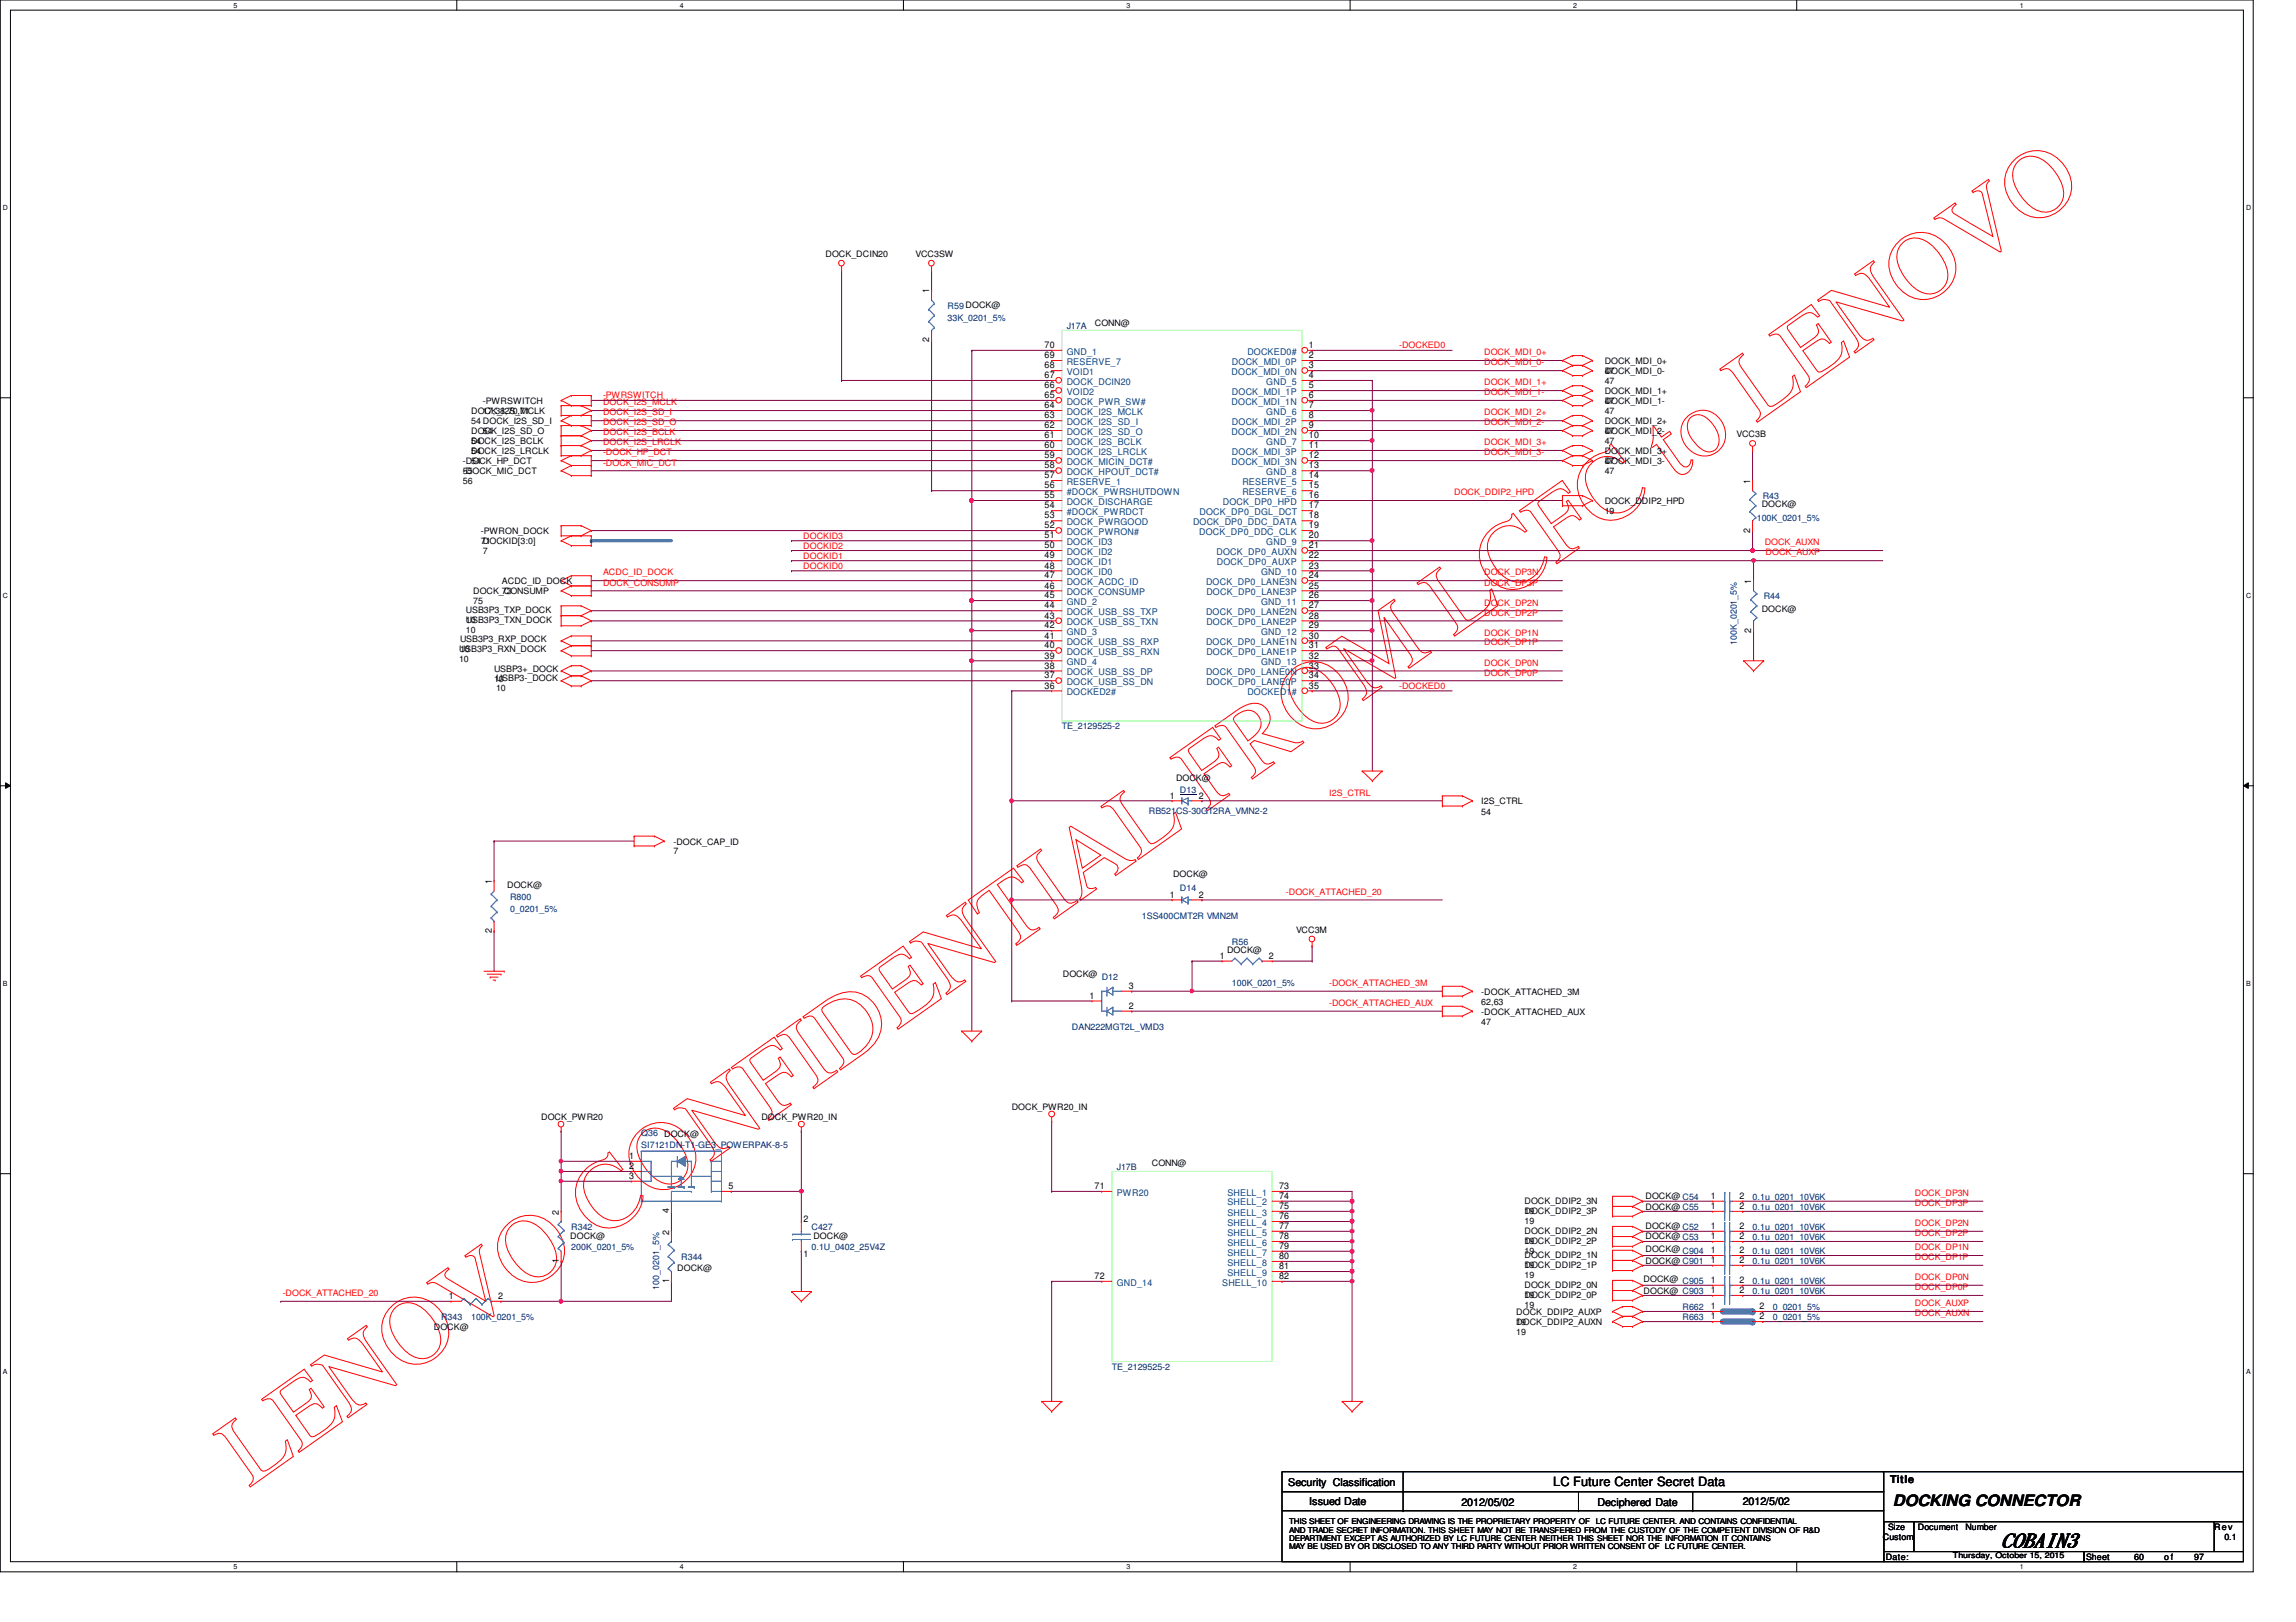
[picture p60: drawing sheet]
<svg xmlns="http://www.w3.org/2000/svg" width="297mm" height="210mm" viewBox="0 0 297 210" stroke-linecap="round" stroke-linejoin="round" font-family="sans-serif">
<defs><g id="words">
<text font-size="12.7" fill="#f00" x="32.2" y="192.5" transform="rotate(-35 32.2 192.5)">LENOVO CONFIDENTIAL FROM LCFC to LENOVO</text>
<text font-size="2.6" x="259" y="200.2">COBAIN3</text>
<text font-size="2" x="244.9" y="194.9">DOCKING CONNECTOR</text>
<text font-size="1.7" x="201" y="192.3">LC Future Center Secret Data</text>
<g font-size="1.4">
<text x="244.5" y="191.9">Title</text>
<text x="166.7" y="192.3">Security Classification</text>
<text x="169.4" y="194.7">Issued Date</text>
<text x="189.1" y="194.9">2012/05/02</text>
<text x="206.7" y="194.9">Deciphered Date</text>
<text x="225.5" y="194.7">2012/5/02</text>
</g>
<g font-size="1.2">
<text x="120.2" y="38" transform="rotate(-90 120.2 38)">1</text>
<text x="120.2" y="44.3" transform="rotate(-90 120.2 44.3)">2</text>
<text x="135.1" y="45">70</text>
<text x="135.1" y="46.4">69</text>
<text x="135.1" y="47.7">68</text>
<text x="169.3" y="45">1</text>
<text x="169.3" y="46.4">2</text>
<text x="169.3" y="47.7">3</text>
<text x="135.1" y="48.9">67</text>
<text x="135.1" y="50.2">66</text>
<text x="135.1" y="51.5">65</text>
<text x="135.1" y="52.8">64</text>
<text x="169.3" y="48.9">4</text>
<text x="169.3" y="50.2">5</text>
<text x="169.3" y="51.5">6</text>
<text x="169.3" y="52.8">7</text>
<text x="135.1" y="54.1">63</text>
<text x="135.1" y="55.4">62</text>
<text x="135.1" y="56.7">61</text>
<text x="135.1" y="58">60</text>
<text x="135.1" y="59.3">59</text>
<text x="169.3" y="54.1">8</text>
<text x="169.3" y="55.4">9</text>
<text x="169.3" y="56.7">10</text>
<text x="169.3" y="58">11</text>
<text x="169.3" y="59.3">12</text>
<text x="135.1" y="60.6">58</text>
<text x="135.1" y="61.9">57</text>
<text x="135.1" y="63.2">56</text>
<text x="135.1" y="64.5">55</text>
<text x="135.1" y="65.8">54</text>
<text x="169.3" y="60.6">13</text>
<text x="169.3" y="61.9">14</text>
<text x="169.3" y="63.2">15</text>
<text x="169.3" y="64.5">16</text>
<text x="169.3" y="65.8">17</text>
<text x="226.4" y="62.6" transform="rotate(-90 226.4 62.6)">1</text>
<text x="135.1" y="67.1">53</text>
<text x="135.1" y="68.4">52</text>
<text x="135.1" y="69.7">51</text>
<text x="135.1" y="71">50</text>
<text x="169.3" y="67.1">18</text>
<text x="169.3" y="68.4">19</text>
<text x="169.3" y="69.7">20</text>
<text x="169.3" y="71">21</text>
<text x="226.4" y="68.9" transform="rotate(-90 226.4 68.9)">2</text>
<text x="135.1" y="72.3">49</text>
<text x="135.1" y="73.6">48</text>
<text x="135.1" y="74.8">47</text>
<text x="135.1" y="76.2">46</text>
<text x="135.1" y="77.4">45</text>
<text x="169.3" y="72.3">22</text>
<text x="169.3" y="73.6">23</text>
<text x="169.3" y="74.8">24</text>
<text x="169.3" y="76.2">25</text>
<text x="169.3" y="77.4">26</text>
<text x="226.6" y="75.6" transform="rotate(-90 226.6 75.6)">1</text>
<text x="135.1" y="78.7">44</text>
<text x="135.1" y="80.1">43</text>
<text x="135.1" y="81.3">42</text>
<text x="135.1" y="82.6">41</text>
<text x="135.1" y="83.9">40</text>
<text x="169.3" y="78.7">27</text>
<text x="169.3" y="80.1">28</text>
<text x="169.3" y="81.3">29</text>
<text x="169.3" y="82.6">30</text>
<text x="169.3" y="83.9">31</text>
<text x="226.6" y="81.9" transform="rotate(-90 226.6 81.9)">2</text>
<text x="135.1" y="85.2">39</text>
<text x="135.1" y="86.5">38</text>
<text x="135.1" y="87.8">37</text>
<text x="135.1" y="89.1">36</text>
<text x="169.3" y="85.2">32</text>
<text x="169.3" y="86.5">33</text>
<text x="169.3" y="87.8">34</text>
<text x="169.3" y="89.1">35</text>
<text x="151.3" y="103.3">1</text>
<text x="155.1" y="103.3">2</text>
<text x="63.6" y="114.4" transform="rotate(-90 63.6 114.4)">1</text>
<text x="151.3" y="116.2">1</text>
<text x="155.1" y="116.2">2</text>
<text x="63.6" y="120.7" transform="rotate(-90 63.6 120.7)">2</text>
<text x="157.8" y="124.1">1</text>
<text x="164.2" y="124.1">2</text>
<text x="141" y="129.2">1</text>
<text x="146" y="130.6">2</text>
<text x="146" y="128">3</text>
<text x="81.4" y="150">1</text>
<text x="81.4" y="152.6">3</text>
<text x="81.4" y="151.3">2</text>
<text x="94.2" y="153.9">5</text>
<text x="141.6" y="153.9">71</text>
<text x="165.5" y="153.9">73</text>
<text x="165.5" y="155.2">74</text>
<text x="221.3" y="155.2">1</text>
<text x="225" y="155.2">2</text>
<text x="72.3" y="157.2" transform="rotate(-90 72.3 157.2)">2</text>
<text x="86.6" y="159.8" transform="rotate(-90 86.6 159.8)">2</text>
<text x="86.6" y="157" transform="rotate(-90 86.6 157)">4</text>
<text x="104" y="158.2">2</text>
<text x="165.5" y="156.5">75</text>
<text x="165.5" y="157.8">76</text>
<text x="165.5" y="159">77</text>
<text x="165.5" y="160.4">78</text>
<text x="165.5" y="161.6">79</text>
<text x="221.3" y="156.5">1</text>
<text x="221.3" y="159">1</text>
<text x="221.3" y="160.4">1</text>
<text x="225" y="156.5">2</text>
<text x="225" y="159">2</text>
<text x="225" y="160.4">2</text>
<text x="72.3" y="163.4" transform="rotate(-90 72.3 163.4)">1</text>
<text x="86.6" y="166.1" transform="rotate(-90 86.6 166.1)">1</text>
<text x="104" y="162.6">1</text>
<text x="141.6" y="165.5">72</text>
<text x="165.5" y="162.9">80</text>
<text x="165.5" y="164.3">81</text>
<text x="165.5" y="165.5">82</text>
<text x="221.3" y="163.4">1</text>
<text x="221.3" y="167.3">1</text>
<text x="221.3" y="162.2">1</text>
<text x="221.3" y="166">1</text>
<text x="225" y="163.4">2</text>
<text x="225" y="167.3">2</text>
<text x="225" y="162.2">2</text>
<text x="225" y="166">2</text>
<text x="58.1" y="168.1">1</text>
<text x="64.4" y="168.1">2</text>
<text x="221.3" y="169.4">1</text>
<text x="221.3" y="170.7">1</text>
<text x="227.6" y="169.4">2</text>
<text x="227.6" y="170.7">2</text>
</g>
<g font-size="1.2" fill="#004080">
<text x="138" y="45.9">GND_1</text>
<text x="138" y="47.2">RESERVE_7</text>
<text x="159.4" y="47.2">DOCK_MDI_0P</text>
<text x="161.4" y="45.9">DOCKED0#</text>
<text x="138" y="48.5">VOID1</text>
<text x="138" y="49.8">DOCK_DCIN20</text>
<text x="138" y="51.1">VOID2</text>
<text x="138" y="52.4">DOCK_PWR_SW#</text>
<text x="138" y="53.7">DOCK_I2S_MCLK</text>
<text x="159.3" y="48.5">DOCK_MDI_0N</text>
<text x="159.3" y="52.4">DOCK_MDI_1N</text>
<text x="159.4" y="51.1">DOCK_MDI_1P</text>
<text x="163.8" y="49.8">GND_5</text>
<text x="163.8" y="53.7">GND_6</text>
<text x="138" y="55">DOCK_I2S_SD_I</text>
<text x="138" y="56.3">DOCK_I2S_SD_O</text>
<text x="138" y="57.6">DOCK_I2S_BCLK</text>
<text x="138" y="58.8">DOCK_I2S_LRCLK</text>
<text x="159.3" y="56.3">DOCK_MDI_2N</text>
<text x="159.4" y="55">DOCK_MDI_2P</text>
<text x="159.4" y="58.8">DOCK_MDI_3P</text>
<text x="163.8" y="57.6">GND_7</text>
<text x="138" y="60.2">DOCK_MICIN_DCT#</text>
<text x="138" y="61.5">DOCK_HPOUT_DCT#</text>
<text x="138" y="62.7">RESERVE_1</text>
<text x="138" y="64.1">#DOCK_PWRSHUTDOWN</text>
<text x="138" y="65.3">DOCK_DISCHARGE</text>
<text x="158.2" y="65.3">DOCK_DP0_HPD</text>
<text x="159.3" y="60.2">DOCK_MDI_3N</text>
<text x="160.7" y="62.7">RESERVE_5</text>
<text x="160.7" y="64.1">RESERVE_6</text>
<text x="163.8" y="61.5">GND_8</text>
<text x="138" y="66.6">#DOCK_PWRDCT</text>
<text x="138" y="67.9">DOCK_PWRGOOD</text>
<text x="138" y="69.2">DOCK_PWRON#</text>
<text x="138" y="70.5">DOCK_ID3</text>
<text x="138" y="71.8">DOCK_ID2</text>
<text x="154.3" y="67.9">DOCK_DP0_DDC_DATA</text>
<text x="155.1" y="69.2">DOCK_DP0_DDC_CLK</text>
<text x="155.2" y="66.6">DOCK_DP0_DGL_DCT</text>
<text x="157.4" y="71.8">DOCK_DP0_AUXN</text>
<text x="163.8" y="70.5">GND_9</text>
<text x="138" y="73.1">DOCK_ID1</text>
<text x="138" y="74.4">DOCK_ID0</text>
<text x="138" y="75.7">DOCK_ACDC_ID</text>
<text x="138" y="77">DOCK_CONSUMP</text>
<text x="156" y="75.7">DOCK_DP0_LANE3N</text>
<text x="156.1" y="77">DOCK_DP0_LANE3P</text>
<text x="157.4" y="73.1">DOCK_DP0_AUXP</text>
<text x="163.1" y="74.4">GND_10</text>
<text x="138" y="78.3">GND_2</text>
<text x="138" y="79.6">DOCK_USB_SS_TXP</text>
<text x="138" y="80.9">DOCK_USB_SS_TXN</text>
<text x="138" y="82.2">GND_3</text>
<text x="138" y="83.5">DOCK_USB_SS_RXP</text>
<text x="156" y="79.6">DOCK_DP0_LANE2N</text>
<text x="156" y="83.5">DOCK_DP0_LANE1N</text>
<text x="156.1" y="80.9">DOCK_DP0_LANE2P</text>
<text x="163.1" y="78.3">GND_11</text>
<text x="163.1" y="82.2">GND_12</text>
<text x="138" y="84.8">DOCK_USB_SS_RXN</text>
<text x="138" y="86.1">GND_4</text>
<text x="138" y="87.4">DOCK_USB_SS_DP</text>
<text x="138" y="88.6">DOCK_USB_SS_DN</text>
<text x="138" y="90">DOCKED2#</text>
<text x="156" y="87.4">DOCK_DP0_LANE0N</text>
<text x="156.1" y="84.8">DOCK_DP0_LANE1P</text>
<text x="156.1" y="88.6">DOCK_DP0_LANE0P</text>
<text x="161.4" y="90">DOCKED1#</text>
<text x="163.1" y="86.1">GND_13</text>
<text x="144.5" y="154.7">PWR20</text>
<text x="158.8" y="154.7">SHELL_1</text>
<text x="158.8" y="156">SHELL_2</text>
<text x="158.8" y="157.3">SHELL_3</text>
<text x="158.8" y="158.6">SHELL_4</text>
<text x="158.8" y="159.9">SHELL_5</text>
<text x="158.8" y="161.2">SHELL_6</text>
<text x="144.5" y="166.4">GND_14</text>
<text x="158.1" y="166.4">SHELL_10</text>
<text x="158.8" y="162.5">SHELL_7</text>
<text x="158.8" y="163.8">SHELL_8</text>
<text x="158.8" y="165.1">SHELL_9</text>
</g>
<g font-size="1.1">
<text x="106.8" y="33.2">DOCK_DCIN20</text>
<text x="118.4" y="33.2">VCC3SW</text>
<text x="141.6" y="42.2">CONN@</text>
<text x="207.6" y="47.1">DOCK_MDI_0+</text>
<text x="61" y="53.6">DOCK_I2S_MCLK</text>
<text x="62.5" y="52.3">-PWRSWITCH</text>
<text x="62.5" y="53.6">17,38,70,71</text>
<text x="207.6" y="48.4">47</text>
<text x="207.6" y="48.4">DOCK_MDI_0-</text>
<text x="207.6" y="49.7">47</text>
<text x="207.6" y="51">DOCK_MDI_1+</text>
<text x="207.6" y="52.3">47</text>
<text x="207.6" y="52.3">DOCK_MDI_1-</text>
<text x="207.6" y="53.6">47</text>
<text x="61" y="58.8">DOCK_I2S_LRCLK</text>
<text x="61" y="54.9">54 DOCK_I2S_SD_I</text>
<text x="61" y="56.2">DOCK_I2S_SD_O</text>
<text x="61" y="57.5">54</text>
<text x="61" y="57.5">DOCK_I2S_BCLK</text>
<text x="61" y="58.8">54</text>
<text x="62.5" y="56.2">54</text>
<text x="207.6" y="54.9">DOCK_MDI_2+</text>
<text x="207.6" y="56.2">47</text>
<text x="207.6" y="56.2">DOCK_MDI_2-</text>
<text x="207.6" y="57.5">47</text>
<text x="207.6" y="58.8">DOCK_MDI_3+</text>
<text x="224.7" y="56.6">VCC3B</text>
<text x="59.9" y="60.1">-DOCK_HP_DCT</text>
<text x="59.9" y="61.3">55</text>
<text x="59.9" y="61.3">-DOCK_MIC_DCT</text>
<text x="59.9" y="62.7">56</text>
<text x="61" y="60.1">54</text>
<text x="207.6" y="60.1">47</text>
<text x="207.6" y="60.1">DOCK_MDI_3-</text>
<text x="207.6" y="61.3">47</text>
<text x="207.6" y="65.2">DOCK_DDIP2_HPD</text>
<text x="227.9" y="65.6">DOCK@</text>
<text x="62.2" y="69.1">-PWRON_DOCK</text>
<text x="62.2" y="70.4">71</text>
<text x="62.5" y="70.4">DOCKID[3:0]</text>
<text x="62.5" y="71.7">7</text>
<text x="207.6" y="66.5">19</text>
<text x="61.2" y="76.9">DOCK_CONSUMP</text>
<text x="64.9" y="75.6">ACDC_ID_DOCK</text>
<text x="64.9" y="76.9">73</text>
<text x="59.5" y="83.1">USB3P3_RXP_DOCK</text>
<text x="60.3" y="80.6">USB3P3_TXN_DOCK</text>
<text x="60.3" y="82">10</text>
<text x="60.3" y="79.4">USB3P3_TXP_DOCK</text>
<text x="60.3" y="80.6">10</text>
<text x="61.2" y="78.2">75</text>
<text x="227.9" y="79.2">DOCK@</text>
<text x="59.4" y="84.4">USB3P3_RXN_DOCK</text>
<text x="59.4" y="85.7">10</text>
<text x="59.5" y="84.4">10</text>
<text x="63.9" y="87">USBP3+_DOCK</text>
<text x="63.9" y="88.3">10</text>
<text x="64.2" y="88.2">USBP3-_DOCK</text>
<text x="64.2" y="89.5">10</text>
<text x="152.1" y="101">DOCK@</text>
<text x="191.6" y="104.1">I2S_CTRL</text>
<text x="191.6" y="105.4">54</text>
<text x="87.1" y="109.3">-DOCK_CAP_ID</text>
<text x="87.1" y="110.6">7</text>
<text x="151.8" y="113.5">DOCK@</text>
<text x="65.6" y="115">DOCK@</text>
<text x="158.7" y="123.3">DOCK@</text>
<text x="167.7" y="120.7">VCC3M</text>
<text x="137.5" y="126.5">DOCK@</text>
<text x="191.6" y="128.7">-DOCK_ATTACHED_3M</text>
<text x="191.6" y="130">62,63</text>
<text x="191.6" y="131.3">-DOCK_ATTACHED_AUX</text>
<text x="191.6" y="132.6">47</text>
<text x="130.9" y="143.6">DOCK_PWR20_IN</text>
<text x="70" y="144.9">DOCK_PWR20</text>
<text x="98.5" y="144.9">DOCK_PWR20_IN</text>
<text x="149" y="150.9">CONN@</text>
<text x="197.2" y="155.8">DOCK_DDIP2_3N</text>
<text x="212.9" y="155.2">DOCK@ C54</text>
<text x="73.8" y="160.3">DOCK@</text>
<text x="105.2" y="160.3">DOCK@</text>
<text x="197.2" y="157.1">19</text>
<text x="197.2" y="157.1">DOCK_DDIP2_3P</text>
<text x="197.2" y="158.4">19</text>
<text x="197.2" y="159.7">DOCK_DDIP2_2N</text>
<text x="197.2" y="161">19</text>
<text x="197.2" y="161">DOCK_DDIP2_2P</text>
<text x="212.9" y="156.5">DOCK@ C55</text>
<text x="212.9" y="159">DOCK@ C52</text>
<text x="212.9" y="160.3">DOCK@ C53</text>
<text x="87.6" y="164.5">DOCK@</text>
<text x="197.2" y="162.3">19</text>
<text x="197.2" y="162.8">DOCK_DDIP2_1N</text>
<text x="197.2" y="164.1">19</text>
<text x="197.2" y="164.1">DOCK_DDIP2_1P</text>
<text x="197.2" y="165.4">19</text>
<text x="197.2" y="166.7">DOCK_DDIP2_0N</text>
<text x="197.2" y="168">19</text>
<text x="197.2" y="168">DOCK_DDIP2_0P</text>
<text x="212.6" y="167.4">DOCK@ C903</text>
<text x="212.6" y="165.9">DOCK@ C905</text>
<text x="212.9" y="163.6">DOCK@ C901</text>
<text x="212.9" y="162">DOCK@ C904</text>
<text x="56.1" y="172.1">DOCK@</text>
<text x="196.2" y="170.2">DOCK_DDIP2_AUXP</text>
<text x="196.2" y="171.5">19</text>
<text x="196.2" y="171.5">DOCK_DDIP2_AUXN</text>
<text x="196.2" y="172.8">19</text>
<text x="197.2" y="169.2">19</text>
<text x="243.6" y="199.3">Custom</text>
<text x="244" y="201.9">Date:</text>
<text x="244.3" y="198">Size</text>
<text x="248.1" y="198">Document</text>
<text x="254.3" y="198">Number</text>
<text x="269.9" y="201.9">Sheet</text>
<text x="276.1" y="201.9">60</text>
<text x="280" y="201.9">o f</text>
<text x="283.9" y="201.9">97</text>
<text x="286.5" y="198">Rev</text>
<text x="287.8" y="199.3">0.1</text>
</g>
<g font-size="1.1" fill="#000080">
<text x="122.6" y="40">R59 DOCK@</text>
<text x="122.6" y="41.5">33K_0201_5%</text>
<text x="138" y="42.6">J17A</text>
<text x="228" y="64.6">R43</text>
<text x="227.3" y="67.4">100K_0201_5%</text>
<text x="228.2" y="77.6">R44</text>
<text x="224.7" y="83.4" transform="rotate(-90 224.7 83.4)">100K_0201_5%</text>
<text x="137.4" y="94.4">TE_2129525-2</text>
<text x="148.6" y="105.3">RB521CS-30GT2RA_VMN2-2</text>
<text x="152.7" y="102.7">D13</text>
<text x="66" y="116.4">R800</text>
<text x="66" y="118">0_0201_5%</text>
<text x="147.7" y="118.9">1SS400CMT2R VMN2M</text>
<text x="152.7" y="115.4">D14</text>
<text x="159.4" y="122.3">R56</text>
<text x="142.5" y="126.8">D12</text>
<text x="159.4" y="127.6">100K_0201_5%</text>
<text x="138.7" y="133.3">DAN222MGT2L_VMD3</text>
<text x="83" y="147">Q36 DOCK@</text>
<text x="83" y="148.5">SI7121DN-T1-GE3_POWERPAK-8-5</text>
<text x="144.5" y="151.4">J17B</text>
<text x="226.7" y="155.3">0.1u_0201_10V6K</text>
<text x="73.9" y="159.2">R342</text>
<text x="73.9" y="161.8">200K_0201_5%</text>
<text x="105" y="159.2">C427</text>
<text x="105" y="161.8">0.1U_0402_25V4Z</text>
<text x="226.7" y="156.5">0.1u_0201_10V6K</text>
<text x="226.7" y="159.2">0.1u_0201_10V6K</text>
<text x="226.7" y="160.4">0.1u_0201_10V6K</text>
<text x="85.3" y="166.9" transform="rotate(-90 85.3 166.9)">100_0201_5%</text>
<text x="88.1" y="163">R344</text>
<text x="226.7" y="163.6">0.1u_0201_10V6K</text>
<text x="226.7" y="167.4">0.1u_0201_10V6K</text>
<text x="226.7" y="162.3">0.1u_0201_10V6K</text>
<text x="226.7" y="166.2">0.1u_0201_10V6K</text>
<text x="57.1" y="170.8">R343</text>
<text x="61" y="170.8">100K_0201_5%</text>
<text x="217.7" y="169.5">R662</text>
<text x="217.7" y="170.8">R663</text>
<text x="229.4" y="169.5">0_0201_5%</text>
<text x="229.4" y="170.8">0_0201_5%</text>
<text x="143.8" y="177.3">TE_2129525-2</text>
</g>
<g font-size="1.1" fill="#f00">
<text x="181" y="45.1">-DOCKED0</text>
<text x="192" y="46">DOCK_MDI_0+</text>
<text x="192" y="47.3">DOCK_MDI_0-</text>
<text x="78" y="52.5">DOCK_I2S_MCLK</text>
<text x="78" y="53.8">DOCK_I2S_SD_I</text>
<text x="78" y="51.6">-PWRSWITCH</text>
<text x="192" y="49.9">DOCK_MDI_1+</text>
<text x="192" y="51.1">DOCK_MDI_1-</text>
<text x="192" y="53.8">DOCK_MDI_2+</text>
<text x="78" y="57.6">DOCK_I2S_LRCLK</text>
<text x="78" y="55">DOCK_I2S_SD_O</text>
<text x="78" y="56.3">DOCK_I2S_BCLK</text>
<text x="78" y="58.9">-DOCK_HP_DCT</text>
<text x="192" y="55">DOCK_MDI_2-</text>
<text x="192" y="57.6">DOCK_MDI_3+</text>
<text x="192" y="58.9">DOCK_MDI_3-</text>
<text x="78" y="60.2">-DOCK_MIC_DCT</text>
<text x="188.1" y="64.1">DOCK_DDIP2_HPD</text>
<text x="103.9" y="69.7">DOCKID3</text>
<text x="103.9" y="71">DOCKID2</text>
<text x="228.3" y="70.6">DOCK_AUXN</text>
<text x="228.4" y="71.9">DOCK_AUXP</text>
<text x="78" y="74.5">ACDC_ID_DOCK</text>
<text x="78" y="75.8">DOCK_CONSUMP</text>
<text x="103.9" y="73.6">DOCKID0</text>
<text x="103.9" y="72.3">DOCKID1</text>
<text x="192" y="74.5">DOCK_DP3N</text>
<text x="192" y="75.8">DOCK_DP3P</text>
<text x="192" y="78.4">DOCK_DP2N</text>
<text x="192" y="79.7">DOCK_DP2P</text>
<text x="192" y="82.3">DOCK_DP1N</text>
<text x="192" y="83.5">DOCK_DP1P</text>
<text x="181" y="89.2">-DOCKED0</text>
<text x="192" y="86.1">DOCK_DP0N</text>
<text x="192" y="87.4">DOCK_DP0P</text>
<text x="172" y="103">I2S_CTRL</text>
<text x="166.4" y="115.8">-DOCK_ATTACHED_20</text>
<text x="172" y="127.6">-DOCK_ATTACHED_3M</text>
<text x="172" y="130.2">-DOCK_ATTACHED_AUX</text>
<text x="247.7" y="154.8">DOCK_DP3N</text>
<text x="247.7" y="160">DOCK_DP2P</text>
<text x="247.7" y="158.7">DOCK_DP2N</text>
<text x="247.7" y="156.1">DOCK_DP3P</text>
<text x="247.7" y="161.8">DOCK_DP1N</text>
<text x="36.6" y="167.7">-DOCK_ATTACHED_20</text>
<text x="247.7" y="167">DOCK_DP0P</text>
<text x="247.7" y="165.7">DOCK_DP0N</text>
<text x="247.7" y="163.1">DOCK_DP1P</text>
<text x="247.7" y="170.3">DOCK_AUXN</text>
<text x="247.7" y="169">DOCK_AUXP</text>
</g>
<g font-size="1">
<text x="166.8" y="197.3">THIS SHEET OF ENGINEERING DRAWING IS THE PROPRIETARY PROPERTY OF</text>
<text x="206.5" y="197.3">LC FUTURE CENTER. AND CONTAINS CONFIDENTIAL</text>
<text x="166.8" y="198.3">AND TRADE SECRET INFORMATION. THIS SHEET MAY NOT BE TRANSFERED FROM THE CUSTODY OF THE COMPETENT DIVISION OF R&amp;D</text>
<text x="166.8" y="199.4">DEPARTMENT EXCEPT AS AUTHORIZED BY LC FUTURE CENTER NEITHER THIS SHEET NOR THE INFORMATION IT CONTAINS</text>
<text x="166.8" y="200.4">MAY BE USED BY OR DISCLOSED TO ANY THIRD PARTY WITHOUT PRIOR WRITTEN CONSENT OF LC FUTURE CENTER.</text>
<text x="252.6" y="201.7">Thursday, October 15, 2015</text>
</g>
<g font-size=".9">
<text x="30.2" y="1">5</text>
<text x="88" y="1">4</text>
<text x="145.8" y="1">3</text>
<text x="203.5" y="1">2</text>
<text x="261.3" y="1">1</text>
<text x=".4" y="27.2">D</text>
<text x="290.6" y="27.2">D</text>
<text x=".4" y="77.3">C</text>
<text x="290.6" y="77.3">C</text>
<text x=".4" y="127.6">B</text>
<text x="290.6" y="127.6">B</text>
<text x=".4" y="177.8">A</text>
<text x="290.6" y="177.8">A</text>
<text x="30.2" y="203.1">5</text>
<text x="88" y="203.1">4</text>
<text x="145.8" y="203.1">3</text>
<text x="203.5" y="203.1">2</text>
<text x="261.3" y="203.1">1</text>
</g>
</g></defs>
<path d="M0 0h291.5v203.4h-291.5zM1.4 1.3h288.8v200.8h-288.8z" fill="none" stroke="#000" stroke-width=".13"/>
<g fill="#fff">
<path d="M30.2 .2h.5v1h-.5z"/>
<path d="M30.2 202.3h.5v1h-.5z"/>
</g>
<path d="M59.1 0v1.3M59.1 202.1v1.3" fill="none" stroke="#000" stroke-width=".13"/>
<g fill="#fff">
<path d="M88 .2h.5v1h-.5z"/>
<path d="M88 202.3h.5v1h-.5z"/>
</g>
<path d="M116.9 0v1.3M116.9 202.1v1.3" fill="none" stroke="#000" stroke-width=".13"/>
<g fill="#fff">
<path d="M145.8 .2h.5v1h-.5z"/>
<path d="M145.8 202.3h.5v1h-.5z"/>
</g>
<path d="M174.7 0v1.3M174.7 202.1v1.3" fill="none" stroke="#000" stroke-width=".13"/>
<g fill="#fff">
<path d="M203.5 .2h.5v1h-.5z"/>
<path d="M203.5 202.3h.5v1h-.5z"/>
</g>
<path d="M232.4 0v1.3M232.4 202.1v1.3" fill="none" stroke="#000" stroke-width=".13"/>
<g fill="#fff">
<path d="M261.3 .2h.5v1h-.5z"/>
<path d="M261.3 202.3h.5v1h-.5z"/>
<path d="M.4 26.4h.6v1h-.6z"/>
<path d="M290.6 26.4h.6v1h-.6z"/>
<path d="M.4 76.5h.6v1.1h-.6z"/>
<path d="M290.6 76.5h.6v1.1h-.6z"/>
</g>
<path d="M0 51.5h1.4M290.2 51.5h1.3" fill="none" stroke="#000" stroke-width=".13"/>
<g fill="#fff">
<path d="M.4 126.7h.6v1.1h-.6z"/>
<path d="M290.6 126.7h.6v1.1h-.6z"/>
</g>
<path d="M0 101.7h1.4M.7 101.3l.7 .4-.7 .3zM290.2 101.7l.7-.4v.7zM290.2 101.7h1.3" fill="none" stroke="#000" stroke-width=".13"/>
<path d="M.7 101.3l.7 .4-.7 .3zM290.2 101.7l.7-.4v.7z" fill="#000"/>
<g fill="#fff">
<path d="M.4 177h.5v1h-.5z"/>
<path d="M290.6 177h.5v1h-.5z"/>
</g>
<path d="M0 151.9h1.4M290.2 151.9h1.3" fill="none" stroke="#000" stroke-width=".13"/>
<path d="M169.8 73.9h.1M169.8 77.7h.1M169.8 73.9h7.7M177.5 73.9h.1M177.5 73.9v3.8h-7.7" fill="none" stroke="#800040" stroke-width=".13"/>
<circle cx="177.5" cy="77.7" r=".26" fill="#f0f"/>
<circle cx="177.5" cy="77.7" r=".26" fill="none" stroke="#f0f" stroke-width=".13"/>
<circle cx="177.5" cy="73.8" r=".26" fill="#f0f"/>
<circle cx="177.5" cy="73.8" r=".26" fill="none" stroke="#f0f" stroke-width=".13"/>
<path d="M169.8 81.6h.1M169.8 81.6h7.7" fill="none" stroke="#800040" stroke-width=".13"/>
<circle cx="177.5" cy="81.6" r=".25" fill="#f0f"/>
<circle cx="177.5" cy="81.6" r=".25" fill="none" stroke="#f0f" stroke-width=".13"/>
<path d="M177.5 77.7h.1M177.5 77.7v3.9M125.7 85.5h.1M125.7 85.5v47.9" fill="none" stroke="#800040" stroke-width=".13"/>
<circle cx="125.7" cy="85.5" r=".25" fill="#f0f"/>
<circle cx="125.7" cy="85.5" r=".25" fill="none" stroke="#f0f" stroke-width=".13"/>
<g fill="none" stroke="#800040" stroke-width=".13">
<path d="M76.5 53.1h.1M76.5 58.3h.1M76.5 54.4h.1M76.5 55.7h.1M76.5 57h.1M76.5 59.6h.1M76.5 51.8h.1M76.5 53.1h59.6M76.5 58.3h59.6M76.5 54.4h59.6M76.5 55.7h59.6M76.5 57h59.6"/>
<path d="M76.5 59.6h59.6M76.5 51.8h59.6M76.5 60.9h.1M76.5 60.9h59.6M130.9 89.4h.1M130.9 89.4v14.2M169.8 85.5h.1M177.5 81.6h.1M177.5 81.6v3.9h-7.7M130.9 103.6h.1M130.9 103.6h20.7M155.5 103.6h.1"/>
<path d="M155.5 103.6h31.1M86.9 165.8h.1M86.9 165.8v2.6"/>
</g>
<path d="M130.7 103.4h.1l.3 .1-.1 .3-.2 .1-.1-.1z" fill-rule="evenodd" fill="#f0f"/>
<path d="M130.7 103.4h.1l.3 .1-.1 .3-.2 .1-.1-.1z" fill="none" stroke="#f0f" stroke-width=".13"/>
<path d="M102.4 73.9h.1M102.4 73.9h33.7M169.8 64.8h.1M169.8 64.8h32.3M130.9 129.5h.1M130.9 129.5h10.4M154.2 124.4h.1M154.2 124.4h3.9M164.6 124.4h5.2M169.8 124.4h.1M72.6 152.9h.1M72.6 152.9v3.9" fill="none" stroke="#800040" stroke-width=".13"/>
<path d="M72.4 152.7h.3l.1 .1-.1 .2-.1 .1-.2-.1z" fill-rule="evenodd" fill="#f0f"/>
<path d="M72.4 152.7h.3l.1 .1-.1 .2-.1 .1-.2-.1z" fill="none" stroke="#f0f" stroke-width=".13"/>
<path d="M72.6 150.3h.1M72.6 150.3h9.1" fill="none" stroke="#800040" stroke-width=".13"/>
<path d="M72.4 150.1h.3l.1 .1-.1 .2-.1 .1-.2-.1z" fill-rule="evenodd" fill="#f0f"/>
<path d="M72.4 150.1h.3l.1 .1-.1 .2-.1 .1-.2-.1z" fill="none" stroke="#f0f" stroke-width=".13"/>
<path d="M72.6 150.3h.1M72.6 150.3v1.3M103.7 146.4h.1M103.7 146.4v7.8" fill="none" stroke="#800040" stroke-width=".13"/>
<circle cx="103.7" cy="154.1" r=".25" fill="#f0f"/>
<circle cx="103.7" cy="154.1" r=".25" fill="none" stroke="#f0f" stroke-width=".13"/>
<path d="M76.5 68.7h.1M76.5 68.7h59.6M72.6 146.4h.1M72.6 151.6h.1M72.6 146.4v3.9M72.6 151.6v1.3M72.6 151.6h9.1M36.3 168.4h.1M36.3 168.4h22M136.1 165.8h.1M136.1 165.8h6.4" fill="none" stroke="#800040" stroke-width=".13"/>
<path d="M72.4 151.4l.2-.1 .2 .1-.1 .3-.1 .1-.2-.1z" fill-rule="evenodd" fill="#f0f"/>
<path d="M72.4 151.4l.2-.1 .2 .1-.1 .3-.1 .1-.2-.1z" fill="none" stroke="#f0f" stroke-width=".13"/>
<path d="M72.6 152.9h.1M72.6 152.9h9.1M136.1 145.1h.1M136.1 145.1v9.1M64.8 168.4h.1M64.8 168.4h22.1M72.6 163.2h.1M72.6 168.4h.1M72.6 163.2v5.2" fill="none" stroke="#800040" stroke-width=".13"/>
<path d="M72.4 168.2l.2-.1 .2 .2-.1 .3-.1 .1-.2-.1z" fill-rule="evenodd" fill="#f0f"/>
<path d="M72.4 168.2l.2-.1 .2 .2-.1 .3-.1 .1-.2-.1z" fill="none" stroke="#f0f" stroke-width=".13"/>
<path d="M125.7 45.3h.1M125.7 45.3v19.5M125.7 64.8h.1M125.7 64.8h10.4M94.6 154.2h.1M94.6 154.2h9.1M103.7 154.2h.1M103.7 154.2v3.9M136.1 154.2h.1M136.1 154.2h6.4" fill="none" stroke="#800040" stroke-width=".13"/>
<circle cx="125.7" cy="64.8" r=".26" fill="#f0f"/>
<circle cx="125.7" cy="64.8" r=".26" fill="none" stroke="#f0f" stroke-width=".13"/>
<g fill="none" stroke="#800040" stroke-width=".13">
<path d="M125.7 45.3h.1M125.7 45.3h10.4M169.8 46.7h.1M169.8 48h.1M169.8 46.7h32.3M169.8 48h32.3M76.5 75.1h.1M76.5 76.5h.1M76.5 75.1h59.6M76.5 76.5h59.6M102.4 72.6h.1M102.4 70h.1"/>
<path d="M102.4 71.2h.1M102.4 72.6h33.7M102.4 70h33.7M102.4 71.2h33.7M130.9 116.5h.1M130.9 116.5h20.7M155.5 116.5h.1M155.5 116.5h31.1M154.2 128.3h.1M154.2 128.3h32.4M212.5 159.3h.1M212.5 156.8h.1"/>
<path d="M212.5 155.4h.1M212.5 159.3h9.1M212.5 156.8h9.1M212.5 155.4h9.1M225.5 159.3h.1M225.5 156.8h.1M225.5 155.4h.1M225.5 159.3h31M225.5 156.8h31M225.5 155.4h31M136.1 165.8h.1M136.1 165.8v15.6"/>
<path d="M212.5 160.7h.1M212.5 171h.1M212.5 169.7h.1M212.5 160.7h9.1M212.5 171h9.1M212.5 169.7h9.1M225.5 160.7h.1M225.5 160.7h31M228 171h.1M228 169.7h.1M228 171h28.5M228 169.7h28.5"/>
</g>
<path d="M130.7 116.3h.3l.1 .1-.1 .2-.2 .1-.1-.1z" fill-rule="evenodd" fill="#f0f"/>
<path d="M130.7 116.3h.3l.1 .1-.1 .2-.2 .1-.1-.1z" fill="none" stroke="#f0f" stroke-width=".13"/>
<path d="M169.8 49.2h.1M169.8 49.2h7.7M177.5 49.2h.1M177.5 49.2v3.9M130.9 116.5h.1M130.9 103.6v12.9" fill="none" stroke="#800040" stroke-width=".13"/>
<circle cx="177.5" cy="53.1" r=".25" fill="#f0f"/>
<circle cx="177.5" cy="53.1" r=".25" fill="none" stroke="#f0f" stroke-width=".13"/>
<path d="M146.4 128.3h.1M154.2 124.4h.1M154.2 124.4v3.9h-7.8" fill="none" stroke="#800040" stroke-width=".13"/>
<path d="M154 128.1h.3l.1 .1-.1 .2-.1 .1-.2-.1z" fill-rule="evenodd" fill="#f0f"/>
<path d="M154 128.1h.3l.1 .1-.1 .2-.1 .1-.2-.1z" fill="none" stroke="#f0f" stroke-width=".13"/>
<path d="M169.8 53.1h.1M169.8 50.5h.1M169.8 51.8h.1M169.8 53.1h7.7M169.8 50.5h32.3M169.8 51.8h32.3M177.5 57h.1M177.5 57v3.9h-7.7M169.8 60.9h.1M103.7 161.9h.1M103.7 161.9v5.2" fill="none" stroke="#800040" stroke-width=".13"/>
<path d="M76.5 70h10.4" fill="none" stroke="#00f" stroke-width=".38"/>
<circle cx="76.5" cy="70" r=".19" fill="#00f"/>
<path d="M169.8 71.2h.1M169.8 71.2h73.8M226.7 71.2h.1M226.7 68.7v2.5M226.9 72.6h.1M226.9 72.6h16.7M146.4 130.9h.1M146.4 130.9h40.2" fill="none" stroke="#800040" stroke-width=".13"/>
<circle cx="226.7" cy="71.2" r=".26" fill="#f0f"/>
<circle cx="226.7" cy="71.2" r=".26" fill="none" stroke="#f0f" stroke-width=".13"/>
<path d="M169.8 72.6h.1M169.8 72.6h57.1M226.9 72.6h.1M226.9 72.6v2.5" fill="none" stroke="#800040" stroke-width=".13"/>
<circle cx="226.9" cy="72.5" r=".25" fill="#f0f"/>
<circle cx="226.9" cy="72.5" r=".25" fill="none" stroke="#f0f" stroke-width=".13"/>
<g fill="none" stroke="#800040" stroke-width=".13">
<path d="M169.8 54.4h.1M169.8 55.7h.1M169.8 58.3h.1M169.8 59.6h.1M169.8 45.3h.1M169.8 57h.1M169.8 54.4h32.3M169.8 55.7h32.3M169.8 58.3h32.3M169.8 59.6h32.3M169.8 45.3h18.1M169.8 57h7.7"/>
<path d="M226.7 58.3h.1M226.7 58.3v3.9M130.9 89.4h.1M130.9 89.4h5.2M226.9 81.6h.1M226.9 81.6v3.9M130.9 116.5h.1M130.9 116.5v13"/>
</g>
<circle cx="177.5" cy="57" r=".25" fill="#f0f"/>
<circle cx="177.5" cy="57" r=".25" fill="none" stroke="#f0f" stroke-width=".13"/>
<path d="M177.5 53.1h.1M177.5 53.1v3.9M125.7 85.5h.1M125.7 81.6h.1M125.7 85.5h10.4M125.7 81.6v3.9M125.7 81.6h10.4M169.8 89.4h.1M169.8 89.4h18.1M169.8 122.4h.1M169.8 122.4v2" fill="none" stroke="#800040" stroke-width=".13"/>
<circle cx="125.7" cy="81.6" r=".25" fill="#f0f"/>
<circle cx="125.7" cy="81.6" r=".25" fill="none" stroke="#f0f" stroke-width=".13"/>
<path d="M125.7 77.7h.1M125.7 64.8h.1M125.7 64.8v16.8M125.7 77.7h10.4" fill="none" stroke="#800040" stroke-width=".13"/>
<circle cx="125.7" cy="77.7" r=".26" fill="#f0f"/>
<circle cx="125.7" cy="77.7" r=".26" fill="none" stroke="#f0f" stroke-width=".13"/>
<path d="M177.5 85.5h.1M177.5 85.5v14.3" fill="none" stroke="#800040" stroke-width=".13"/>
<circle cx="177.5" cy="85.5" r=".25" fill="#f0f"/>
<circle cx="177.5" cy="85.5" r=".25" fill="none" stroke="#f0f" stroke-width=".13"/>
<path d="M177.5 60.9h.1M177.5 60.9v9.1" fill="none" stroke="#800040" stroke-width=".13"/>
<circle cx="177.5" cy="69.9" r=".25" fill="#f0f"/>
<circle cx="177.5" cy="69.9" r=".25" fill="none" stroke="#f0f" stroke-width=".13"/>
<circle cx="177.5" cy="60.9" r=".26" fill="#f0f"/>
<circle cx="177.5" cy="60.9" r=".26" fill="none" stroke="#f0f" stroke-width=".13"/>
<g fill="none" stroke="#800040" stroke-width=".13">
<path d="M120.5 37.6h.1M120.5 35v2.6M120.5 44.1v19.4M76.5 79h.1M76.5 79h59.6M120.5 63.5h.1M120.5 63.5h15.6M169.8 75.1h.1M169.8 76.5h.1M169.8 79h.1M169.8 70h.1M169.8 75.1h32.3"/>
<path d="M169.8 76.5h32.3M169.8 79h32.3M169.8 70h7.7M177.5 70h.1M177.5 70v3.9M76.5 88.1h.1M76.5 86.8h.1M76.5 80.3h.1M76.5 82.9h.1M76.5 84.2h.1M76.5 86.8h59.6M76.5 88.1h59.6"/>
<path d="M76.5 80.3h59.6M76.5 82.9h59.6M76.5 84.2h59.6M169.8 86.8h.1M169.8 88.1h.1M169.8 80.3h.1M169.8 82.9h.1M169.8 84.2h.1M169.8 86.8h32.3M169.8 88.1h32.3M169.8 80.3h32.3M169.8 82.9h32.3"/>
<path d="M169.8 84.2h32.3M165.9 161.9h.1M165.9 161.9h9"/>
</g>
<circle cx="174.9" cy="161.9" r=".26" fill="#f0f"/>
<circle cx="174.9" cy="161.9" r=".26" fill="none" stroke="#f0f" stroke-width=".13"/>
<path d="M165.9 163.2h.1M165.9 163.2h9M174.9 160.7h.1M174.9 160.7v1.2" fill="none" stroke="#800040" stroke-width=".13"/>
<circle cx="174.9" cy="163.2" r=".25" fill="#f0f"/>
<circle cx="174.9" cy="163.2" r=".25" fill="none" stroke="#f0f" stroke-width=".13"/>
<path d="M165.9 164.5h.1M165.9 165.8h.1M165.9 164.5h9M174.9 161.9h.1M174.9 163.2h.1M174.9 164.5h.1M174.9 161.9v3.9h-9" fill="none" stroke="#800040" stroke-width=".13"/>
<circle cx="174.9" cy="164.5" r=".26" fill="#f0f"/>
<circle cx="174.9" cy="164.5" r=".26" fill="none" stroke="#f0f" stroke-width=".13"/>
<path d="M165.9 160.7h.1M165.9 160.7h9M174.9 165.8h.1M174.9 165.8v15.6" fill="none" stroke="#800040" stroke-width=".13"/>
<circle cx="174.9" cy="165.8" r=".25" fill="#f0f"/>
<circle cx="174.9" cy="165.8" r=".25" fill="none" stroke="#f0f" stroke-width=".13"/>
<path d="M165.9 159.3h.1M165.9 158.1h.1M165.9 159.3h9M165.9 158.1h9" fill="none" stroke="#800040" stroke-width=".13"/>
<circle cx="174.9" cy="158" r=".26" fill="#f0f"/>
<circle cx="174.9" cy="158" r=".26" fill="none" stroke="#f0f" stroke-width=".13"/>
<path d="M165.9 156.8h.1M165.9 156.8h9M174.9 158.1h.1M174.9 156.8h.1M174.9 159.3h.1M174.9 156.8v3.9" fill="none" stroke="#800040" stroke-width=".13"/>
<circle cx="174.9" cy="160.6" r=".25" fill="#f0f"/>
<circle cx="174.9" cy="160.6" r=".25" fill="none" stroke="#f0f" stroke-width=".13"/>
<circle cx="174.9" cy="159.3" r=".25" fill="#f0f"/>
<circle cx="174.9" cy="159.3" r=".25" fill="none" stroke="#f0f" stroke-width=".13"/>
<path d="M165.9 154.2h.1M165.9 155.4h.1M165.9 154.2h9v2.6M165.9 155.4h9M174.9 155.4h.1M174.9 156.8h.1" fill="none" stroke="#800040" stroke-width=".13"/>
<circle cx="174.9" cy="155.4" r=".26" fill="#f0f"/>
<circle cx="174.9" cy="155.4" r=".26" fill="none" stroke="#f0f" stroke-width=".13"/>
<circle cx="174.9" cy="156.7" r=".25" fill="#f0f"/>
<circle cx="174.9" cy="156.7" r=".25" fill="none" stroke="#f0f" stroke-width=".13"/>
<g fill="none" stroke="#800040" stroke-width=".13">
<path d="M108.9 35v14.2M108.9 49.2h.1M108.9 49.2h27.2M63.9 108.8h.1M63.9 108.8v5.2M63.9 108.8h18.1M63.9 120.5h.1M63.9 120.5v5.2M86.9 159.3h.1M86.9 156.8v2.5M212.5 167.6h.1M212.5 166.3h.1"/>
<path d="M212.5 163.7h.1M212.5 162.5h.1M212.5 167.6h9.1M212.5 166.3h9.1M212.5 163.7h9.1M212.5 162.5h9.1M225.5 167.6h.1M225.5 166.3h.1M225.5 163.7h.1M225.5 162.5h.1M225.5 167.6h31M225.5 166.3h31"/>
<path d="M225.5 163.7h31M225.5 162.5h31"/>
</g>
<g fill="none" stroke="#f00" stroke-width=".13">
<path d="M108.9 35h.1M108.9 34.5v.5M120.5 35h.1M120.5 34.5v.5M72.6 57.7h.1M72.6 59h.1M72.6 52.5h.1M72.6 53.8h.1M72.6 51.8h.1M72.6 54.4h.1M72.6 55.1h.1M72.6 56.4h.1"/>
<path d="M72.6 59.6h.1M72.6 57.7h2.6M72.6 52.5v1.3M72.6 55.1v3.9M72.6 59h3.9M72.6 52.5h3.9M72.6 53.8h3.9M72.6 51.8l1.3 .7M72.6 55.1h3.9M72.6 54.4l1.3 .7M72.6 56.4h2.6M72.6 59.6l1.3 .6"/>
<path d="M73.9 51.2h.1M73.9 52.5h.1M73.9 53.8h.1M73.9 55.1h.1M73.9 59h.1M73.9 51.2l-1.3 .6M73.9 51.2h2.6M73.9 53.8l-1.3 .6M73.9 59l-1.3 .6M75.2 57.7h.1M75.2 59h.1M75.2 52.5h.1"/>
<path d="M75.2 53.8h.1M75.2 55.1h.1M75.2 56.4h.1M75.2 57.7l1.3 .6M75.2 52.5l1.3 .6M75.2 55.1l1.3 .6M75.2 56.4l1.3 .6M76.5 58.3h.1M76.5 53.1h.1M76.5 51.2h.1M76.5 52.5h.1M76.5 53.8h.1"/>
<path d="M76.5 55.1h.1M76.5 55.7h.1M76.5 57h.1M76.5 59h.1M76.5 58.3l-1.3 .7M76.5 53.1l-1.3 .7M76.5 51.2v1.3M76.5 53.8v1.3M76.5 59v2.6M76.5 55.7l-1.3 .7M76.5 57l-1.3 .7M202.1 46.7h.1"/>
<path d="M202.1 48h.1M202.1 50.5h.1M202.1 51.8h.1M202.1 54.4h.1M202.1 55.7h.1M202.1 58.3h.1M202.1 59.6h.1M202.1 46.7l1.4 .6M202.1 48l1.4 .6M202.1 50.5l1.4 .7M202.1 51.8l1.4 .7M202.1 54.4l1.4 .7"/>
<path d="M202.1 55.7l1.4 .7M202.1 58.3l1.4 .7M202.1 59.6l1.4 .6M203.5 46h.1M203.5 47.3h.1M203.5 48.6h.1M203.5 49.9h.1M203.5 51.2h.1M203.5 52.5h.1M203.5 53.8h.1M203.5 55.1h.1M203.5 56.4h.1"/>
<path d="M203.5 57.7h.1M203.5 59h.1M203.5 57.7h1.2M203.5 59h1.2M203.5 52.5h1.2M203.5 53.8h1.2M203.5 51.2h1.2M203.5 55.1h1.2M203.5 56.4h1.2M203.5 46l-1.4 .7M203.5 46h1.2M203.5 47.3h1.2"/>
<path d="M203.5 47.3l-1.4 .7M203.5 48.6h1.2M203.5 49.9l-1.4 .6M203.5 49.9h1.2M203.5 51.2l-1.4 .6M203.5 53.8l-1.4 .6M203.5 55.1l-1.4 .6M203.5 57.7l-1.4 .6M203.5 59l-1.4 .6M204.7 46h.1M204.7 47.3h.1M204.7 48.6h.1"/>
<path d="M204.7 49.9h.1M204.7 51.2h.1M204.7 52.5h.1M204.7 53.8h.1M204.7 55.1h.1M204.7 56.4h.1M204.7 57.7h.1M204.7 59h.1M204.7 46l1.3 .7M204.7 47.3l1.3 .7M204.7 49.9l1.3 .6M204.7 51.2l1.3 .6"/>
<path d="M204.7 53.8l1.3 .6M204.7 55.1l1.3 .6M204.7 57.7l1.3 .6M204.7 59l1.3 .6M206 46.7h.1M206 48h.1M206 50.5h.1M206 51.8h.1M206 54.4h.1M206 55.7h.1M206 58.3h.1M206 59.6h.1"/>
<path d="M206 46.7l-1.3 .6M206 48l-1.3 .6M206 50.5l-1.3 .7M206 51.8l-1.3 .7M206 54.4l-1.3 .7M206 55.7l-1.3 .7M206 58.3l-1.3 .7M206 59.6l-1.3 .6M226.7 58.3h.1M226.7 57.8v.5M72.6 60.9h.1M72.6 75.1h.1"/>
<path d="M72.6 76.5h.1M72.6 68h.1M72.6 69.3h.1M72.6 70h.1M72.6 79.7h.1M72.6 78.4h.1M72.6 68v1.3M72.6 78.4v2.6M72.6 60.9l1.3 .7M72.6 75.1l1.3 .7M72.6 76.5l1.3 .6M72.6 68h2.6"/>
<path d="M72.6 69.3h3.9M72.6 70l1.3 .6M72.6 79.7h2.6M72.6 78.4h2.6M73.9 60.2h.1M73.9 61.6h.1M73.9 74.5h.1M73.9 75.8h.1M73.9 77.1h.1M73.9 69.3h.1M73.9 70.6h.1M73.9 60.2h2.6"/>
<path d="M73.9 60.2l-1.3 .7M73.9 61.6h2.6M73.9 74.5l-1.3 .6M73.9 74.5h2.6M73.9 75.8h2.6M73.9 75.8l-1.3 .7M73.9 77.1h2.6M73.9 69.3l-1.3 .7M73.9 70.6h2.6M75.2 68h.1M75.2 69.3h.1M75.2 79.7h.1"/>
<path d="M75.2 78.4h.1M75.2 68l1.3 .7M75.2 79.7l1.3 .6M75.2 78.4l1.3 .6M76.5 60.2h.1M76.5 61.6h.1M76.5 74.5h.1M76.5 75.8h.1M76.5 77.1h.1M76.5 68.7h.1M76.5 69.3h.1M76.5 70.6h.1"/>
<path d="M76.5 79h.1M76.5 69.3v1.3M76.5 74.5v2.6M76.5 68.7l-1.3 .6M76.5 79l-1.3 .7M202.1 65.4h.1M202.1 64.1h.1M202.1 64.1h2.6M202.1 65.4h2.6M202.1 64.1v1.3M203.5 60.2h.1M203.5 60.2h1.2"/>
<path d="M204.7 60.2h.1M204.7 64.1h.1M204.7 65.4h.1M204.7 64.1l1.3 .7M206 64.8h.1M206 64.8l-1.3 .6M226.7 62.2h.1M226.7 68.7h.1M226.7 62.2v1.3M226.7 67.4v1.3M226.9 75.1h.1M226.9 75.1v1.4"/>
<path d="M72.6 86.8h.1M72.6 88.1h.1M72.6 81h.1M72.6 84.2h.1M72.6 82.9h.1M72.6 86.8l1.3 .7M72.6 88.1l1.3 .7M72.6 81h2.6M72.6 84.2l1.3 .7M72.6 82.9l1.3 .7M73.9 87.5h.1M73.9 86.1h.1"/>
<path d="M73.9 88.8h.1M73.9 84.9h.1M73.9 83.6h.1M73.9 82.3h.1M73.9 87.5h1.3M73.9 86.1l-1.3 .7M73.9 86.1h1.3M73.9 88.8h1.3M73.9 87.5l-1.3 .6M73.9 84.9h2.6M73.9 83.6h2.6M73.9 83.6l-1.3 .6"/>
<path d="M73.9 82.3h2.6M73.9 82.3l-1.3 .6M75.2 87.5h.1M75.2 86.1h.1M75.2 88.8h.1M75.2 81h.1M75.2 86.1l1.3 .7M75.2 87.5l1.3 .6M76.5 86.8h.1M76.5 88.1h.1M76.5 80.3h.1M76.5 84.9h.1"/>
<path d="M76.5 83.6h.1M76.5 82.3h.1M76.5 82.3v2.6M76.5 86.8l-1.3 .7M76.5 88.1l-1.3 .7M76.5 80.3l-1.3 .7M176.2 99.8h.1M176.2 99.8h2.6M176.2 99.8l1.3 1.2M178.8 99.8h.1M178.8 99.8l-1.3 1.2M225.6 85.5h.1"/>
<path d="M225.6 85.5h2.6M225.6 85.5l1.3 1.3M226.9 86.8h.1M226.9 81.6h.1M226.9 80.3v1.3M228.2 85.5h.1M228.2 85.5l-1.3 1.3M82 108.2h.1M82 109.5h.1M82 108.2h2.7M82 108.2v1.3M82 109.5h2.7"/>
<path d="M84.7 108.2h.1M84.7 109.5h.1M84.7 108.2l1.2 .6M85.9 108.8h.1M85.9 108.8l-1.2 .7M177.5 101h.1M186.6 103h.1M186.6 104.3h.1M186.6 103h2.6M186.6 103v1.3M186.6 104.3h2.6M189.2 103h.1"/>
<path d="M189.2 104.3h.1M189.2 103l1.3 .6M190.5 103.6h.1M190.5 103.6l-1.3 .7M62.6 125.7h2.6M63 126.1h1.8M63.4 126.4h.1M63.4 126.4h1M63.8 126.8h.2M64 126.8h.1M64.8 126.1h.1M65.2 125.7h.1"/>
<path d="M124.4 133.4h.1M124.4 133.4h2.6M124.4 133.4l1.3 1.3M125.7 134.7h.1M127 133.4h.1M127 133.4l-1.3 1.3M141.3 129.5h.1M141.3 129.5h1.2M145.2 130.9h1.2M145.2 128.3h1.2M146.4 130.9h.1M146.4 128.3h.1"/>
<path d="M169.8 122.4h.1M169.8 121.9v.5M186.6 127.6h.1M186.6 128.9h.1M186.6 130.2h.1M186.6 131.5h.1M186.6 127.6v1.3M186.6 130.2v1.3M186.6 127.6h2.6M186.6 128.9h2.6M186.6 130.2h2.6M186.6 131.5h2.6"/>
<path d="M189.2 127.6h.1M189.2 128.9h.1M189.2 130.2h.1M189.2 131.5h.1M189.2 127.6l1.3 .7M189.2 130.2l1.3 .7M190.5 128.3h.1M190.5 130.9h.1M190.5 128.3l-1.3 .6M190.5 130.9l-1.3 .6M72.6 146.4h.1M72.6 145.9v.5"/>
<path d="M103.7 146.4h.1M103.7 145.9v.5M136.1 145.1h.1M136.1 144.6v.5M208.6 156.1h.1M208.6 154.8h.1M208.6 157.4h.1M208.6 158.7h.1M208.6 156.1h2.6M208.6 154.8v2.6M208.6 158.7v2.6M208.6 154.8h2.6"/>
<path d="M208.6 157.4h2.6M208.6 158.7h2.6M211.2 156.1h.1M211.2 154.8h.1M211.2 157.4h.1M211.2 158.7h.1M211.2 154.8l1.3 .6M211.2 156.1l1.3 .7M211.2 158.7l1.3 .6M212.5 155.4h.1M212.5 156.8h.1M212.5 159.3h.1"/>
<path d="M212.5 155.4l-1.3 .7M212.5 156.8l-1.3 .6M212.5 159.3l-1.3 .7M102.4 167.1h.1M102.4 167.1h2.6M102.4 167.1l1.3 1.3M103.7 168.4h.1M105 167.1h.1M105 167.1l-1.3 1.3M208.6 160h.1M208.6 161.3h.1M208.6 169.7h.1"/>
<path d="M208.6 171h.1M208.6 163.1h.1M208.6 161.8h.1M208.6 164.4h.1M208.6 167h.1M208.6 165.7h.1M208.6 168.3h.1M208.6 161.8v2.6M208.6 165.7v2.6M208.6 160h2.6M208.6 161.3h2.6M208.6 169.7l1.3 .6"/>
<path d="M208.6 171l1.3 .7M208.6 163.1h2.6M208.6 161.8h2.6M208.6 164.4h2.6M208.6 167h2.6M208.6 165.7h2.6M208.6 168.3h2.6M209.9 169.1h.1M209.9 170.3h.1M209.9 171.7h.1M209.9 169.1h1.3M209.9 169.1l-1.3 .6"/>
<path d="M209.9 170.3h1.3M209.9 170.3l-1.3 .7M209.9 171.7h1.3M211.2 160h.1M211.2 161.3h.1M211.2 169.1h.1M211.2 170.3h.1M211.2 171.7h.1M211.2 163.1h.1M211.2 161.8h.1M211.2 164.4h.1M211.2 167h.1"/>
<path d="M211.2 165.7h.1M211.2 168.3h.1M211.2 160l1.3 .7M211.2 169.1l1.3 .6M211.2 170.3l1.3 .7M211.2 161.8l1.3 .7M211.2 163.1l1.3 .6M211.2 165.7l1.3 .6M211.2 167l1.3 .6M212.5 160.7h.1M212.5 169.7h.1M212.5 171h.1"/>
<path d="M212.5 162.5h.1M212.5 163.7h.1M212.5 166.3h.1M212.5 167.6h.1M212.5 160.7l-1.3 .6M212.5 169.7l-1.3 .6M212.5 171l-1.3 .7M212.5 162.5l-1.3 .6M212.5 163.7l-1.3 .7M212.5 166.3l-1.3 .7M212.5 167.6l-1.3 .7M221.6 163.7h.1"/>
<path d="M221.6 167.6h.1M221.6 163.7h1.3M221.6 167.6h1.3M224.2 163.7h1.3M224.2 167.6h1.3M225.5 163.7h.1M225.5 167.6h.1M134.8 181.4h.1M134.8 181.4h2.6M134.8 181.4l1.3 1.3M136.1 182.7h.1M137.4 181.4h.1"/>
<path d="M137.4 181.4l-1.3 1.3M173.6 181.4h.1M173.6 181.4h2.6M173.6 181.4l1.3 1.3M174.9 182.7h.1M176.2 181.4h.1M176.2 181.4l-1.3 1.3"/>
<circle cx="108.8" cy="34.1" r=".37"/>
<circle cx="120.5" cy="34.1" r=".37"/>
<circle cx="226.7" cy="57.4" r=".37"/>
<circle cx="169.7" cy="121.5" r=".37"/>
<circle cx="72.6" cy="145.5" r=".37"/>
<circle cx="103.7" cy="145.5" r=".37"/>
<circle cx="136.1" cy="144.2" r=".37"/>
</g>
<g fill="none" stroke="#000" stroke-width=".13">
<path d="M165.9 190.5h77.8v2.5h-77.8zM165.9 193h77.8v2.5h-77.8zM165.9 195.5h77.8v6.6h-77.8zM181.5 193h.1M181.5 195.5h.1M181.5 190.5v5M204.2 195.5h.1M204.2 193v2.5M219 195.5h.1M219 193v2.5M243.6 190.5h46.6M243.7 196.9h3.9v3.9h-3.9z"/>
<path d="M247.6 196.9h38.9v3.9h-38.9zM286.5 196.9h3.7v3.9h-3.7zM290.2 190.5h.1M290.2 190.5v6.4M243.7 200.8h25.9v1.3h-25.9zM269.6 200.8h20.6v1.3h-20.6z"/>
</g>
<g fill="none" stroke="#00f" stroke-width=".13">
<path d="M226.4 64.6h.1M226.4 66.2h.1M226.4 64.6l.8 .8M226.4 66.2l.8 .8M226.5 77.6h.1M226.5 79.2h.1M226.5 77.6l.8 .8M226.5 79.2l.8 .7M226.7 67.4h.1M226.7 63.5l.5 .4M226.9 76.5l.4 .3M227.2 63.9h.1"/>
<path d="M227.2 65.4h.1M227.2 67h.1M227.2 63.9l-.8 .7M227.2 65.4l-.8 .8M227.2 67l-.5 .4M227.3 76.8h.1M227.3 78.4h.1M227.3 79.9h.1M227.3 76.8l-.8 .8M227.3 78.4l-.8 .8M227.3 79.9l-.4 .4M226.9 80.3h.1"/>
<path d="M142.5 128.3h.1M142.5 128.3v2.6h.7M142.5 128.3h.7M143.2 128.8h.1M143.2 130.9h.1M143.2 131.4h.1M143.2 128.3h.1M143.2 127.8v1M143.2 130.3v1.1M144 127.8h.1M144 130.3h.1M144 130.9h.1"/>
<path d="M144 128.3h.1M144 130.3l-.8 .6M144 127.8v1l-.8-.5M144 130.3v1.1l-.8-.5M144 130.9h1.2M144 128.3h1.2M144 127.8l-.8 .5M222.9 163.7h.2M222.9 167.6h.2M223.1 163.7h.1M223.1 162.6h.1M223.1 167.6h.1"/>
<path d="M223.1 166.5h.1M223.1 162.6v2.3M223.1 166.5v2.3M223.8 162.6h.1M223.8 163.7h.1M223.8 166.5h.1M223.8 167.6h.1M223.8 163.7h.4M223.8 162.6v2.3M223.8 166.5v2.3M223.8 167.6h.4"/>
</g>
<path d="M87.6 150.3l1-.7v1.3z" fill="#00f"/>
<g fill="none" stroke="#00f" stroke-width=".13">
<path d="M83 151.6h.1M83 149h.1M83 155.4h.1M83 150.3h.1M83 152.9h.1M83 150.3h1.2M83 151.6h1.2M83 149v6.4M83 149h10.3M83 155.4h10.3M84.2 151.8h.1M84.2 151.7h.1"/>
<path d="M84.2 151.6h.1M84.2 150.3h.1M84.2 150.3v2.6h-1.2M84.2 152.2h3.9M86.4 153.5h.1M86.4 153.5v.2h.8M86.4 153.5h.8M86.9 152.2h.1M86.9 153.5h.1M86.9 155.4h.1M87.2 153.7h.1M87.2 153.5h.1"/>
<path d="M87.2 153.5v.2M87.6 150.3l1-.7v1.3zM87.6 150.9h.1M87.6 150.3h.1M87.6 149.6v1.3M87.6 150.3h-.7v3.2M87.8 153.5h.1M87.8 153.5v.2h.7M87.8 153.5h.7M88.1 153.5h.1M88.1 152.2h.1M88.1 152.2v1.3"/>
<path d="M88.5 153.7h.1M88.5 153.5h.1M88.5 153.5v.2M88.6 150.3h.8M89.1 153.5h.1M89.1 153.5v.2h.7M89.1 153.5h.7M89.4 154.2h.1M89.4 150.3h.1M89.4 152.2h.1M89.4 154.2h-2.5v1.2M89.4 152.2h2.6"/>
<path d="M89.4 150.3v3.2M89.8 153.7h.1M89.8 153.5h.1M89.8 153.5v.2M92 152.9h.1M92 151.6h.1M92 150.3h.1M92 154.2h.1M92 154.2h1.3M92 150.3h1.3M92 151.6h1.3M92 152.9h1.3"/>
<path d="M92 150.3v3.9M93.3 149h.1M93.3 155.4h.1M93.3 149v6.4"/>
</g>
<path d="M87.8 152.6l.3-.4 .4 .4z" fill="#00f"/>
<g fill="none" stroke="#00f" stroke-width=".13">
<path d="M152.9 116.5h.1M152.9 116.1h.1M152.9 116.5l.8-.4v.8M152.9 116.5l.8 .4M152.9 116.1v.8M153.7 116.9h.1M153.7 116.5h.1M153.7 116.5h.5M87.8 152.6l.3-.4 .4 .4zM222.9 155.4h.2M223.1 155.4h.1M223.1 154.3h.1"/>
<path d="M223.1 154.3v2.3M223.8 154.3h.1M223.8 155.4h.1M223.8 155.4h.4M223.8 154.3v2.3M222.9 162.5h.2M223.1 162.5h.1M223.1 161.3h.1M223.1 161.3v2.3M223.8 161.3h.1M223.8 162.5h.1M223.8 161.3v2.3"/>
<path d="M223.8 162.5h.4"/>
</g>
<g fill="none" stroke="#f00" stroke-width=".13">
<path d="M136.1 45.3h.1M136.1 46.7h.1M136.1 48h.1M136.1 45.3h1.3M136.1 46.7h1.3M136.1 48h1.3M151.6 116.5h.1M151.6 116.5h1.3M154.2 116.5h1.3M155.5 116.5h.1M81.7 152.9h.1M81.7 151.6h.1"/>
<path d="M81.7 150.3h.1M81.7 152.9h1.3M81.7 151.6h1.3M81.7 150.3h1.3M86.9 156.8h.1M86.9 155.4v1.4M93.3 154.2h1.3M94.6 154.2h.1M221.6 155.4h.1M221.6 155.4h1.3M224.2 155.4h1.3M225.5 155.4h.1"/>
<path d="M221.6 162.5h.1M221.6 162.5h1.3M224.2 162.5h1.3M225.5 162.5h.1"/>
</g>
<path d="M137.4 42.8h31v50.5h-31z" fill="none" stroke="#80ff80" stroke-width=".13"/>
<circle cx="137" cy="49.2" r=".37" fill="#fff"/>
<g fill="none" stroke="#f00" stroke-width=".13">
<path d="M136.1 49.2h.1M136.1 49.2h.5"/>
<circle cx="137" cy="49.2" r=".37"/>
</g>
<circle cx="137" cy="50.5" r=".37" fill="#fff"/>
<g fill="none" stroke="#f00" stroke-width=".13">
<path d="M136.1 50.5h.1M136.1 50.5h.5"/>
<circle cx="137" cy="50.5" r=".37"/>
</g>
<circle cx="137" cy="51.8" r=".37" fill="#fff"/>
<g fill="none" stroke="#f00" stroke-width=".13">
<path d="M136.1 51.8h.1M136.1 53.1h.1M136.1 54.4h.1M136.1 55.7h.1M136.1 57h.1M136.1 58.3h.1M136.1 51.8h.5M136.1 53.1h1.3M136.1 54.4h1.3M136.1 55.7h1.3M136.1 57h1.3M136.1 58.3h1.3"/>
<circle cx="137" cy="51.8" r=".37"/>
</g>
<circle cx="137" cy="59.6" r=".37" fill="#fff"/>
<g fill="none" stroke="#f00" stroke-width=".13">
<path d="M136.1 59.6h.1M136.1 59.6h.5"/>
<circle cx="137" cy="59.6" r=".37"/>
</g>
<circle cx="137" cy="60.9" r=".37" fill="#fff"/>
<g fill="none" stroke="#f00" stroke-width=".13">
<path d="M136.1 60.9h.1M136.1 62.2h.1M136.1 63.5h.1M136.1 64.8h.1M136.1 66.1h.1M136.1 67.4h.1M136.1 60.9h.5M136.1 62.2h1.3M136.1 63.5h1.3M136.1 64.8h1.3M136.1 66.1h1.3M136.1 67.4h1.3"/>
<circle cx="137" cy="60.9" r=".37"/>
</g>
<circle cx="137" cy="68.6" r=".37" fill="#fff"/>
<g fill="none" stroke="#f00" stroke-width=".13">
<path d="M136.1 68.7h.1M136.1 70h.1M136.1 71.2h.1M136.1 72.6h.1M136.1 73.9h.1M136.1 75.1h.1M136.1 76.5h.1M136.1 77.7h.1M136.1 79h.1M136.1 68.7h.5M136.1 70h1.3M136.1 71.2h1.3"/>
<path d="M136.1 72.6h1.3M136.1 73.9h1.3M136.1 75.1h1.3M136.1 76.5h1.3M136.1 77.7h1.3M136.1 79h1.3"/>
<circle cx="137" cy="68.6" r=".37"/>
</g>
<circle cx="137" cy="80.3" r=".37" fill="#fff"/>
<g fill="none" stroke="#f00" stroke-width=".13">
<path d="M136.1 80.3h.1M136.1 81.6h.1M136.1 82.9h.1M136.1 80.3h.5M136.1 81.6h1.3M136.1 82.9h1.3"/>
<circle cx="137" cy="80.3" r=".37"/>
</g>
<circle cx="137" cy="84.2" r=".37" fill="#fff"/>
<g fill="none" stroke="#f00" stroke-width=".13">
<path d="M136.1 84.2h.1M136.1 85.5h.1M136.1 86.8h.1M136.1 84.2h.5M136.1 85.5h1.3M136.1 86.8h1.3"/>
<circle cx="137" cy="84.2" r=".37"/>
</g>
<circle cx="137" cy="88.1" r=".37" fill="#fff"/>
<g fill="none" stroke="#f00" stroke-width=".13">
<path d="M136.1 88.1h.1M136.1 89.4h.1M136.1 88.1h.5M136.1 89.4h1.3"/>
<circle cx="137" cy="88.1" r=".37"/>
</g>
<circle cx="168.8" cy="45.3" r=".37" fill="#fff"/>
<g fill="none" stroke="#f00" stroke-width=".13">
<path d="M168.4 46.7h1.4M169.2 45.3h.6M169.8 45.3h.1M169.8 46.7h.1"/>
<circle cx="168.8" cy="45.3" r=".37"/>
</g>
<circle cx="168.8" cy="47.9" r=".37" fill="#fff"/>
<g fill="none" stroke="#f00" stroke-width=".13">
<path d="M168.4 49.2h1.4M168.4 50.5h1.4M169.2 48h.6M169.8 48h.1M169.8 49.2h.1M169.8 50.5h.1"/>
<circle cx="168.8" cy="47.9" r=".37"/>
</g>
<circle cx="168.8" cy="51.8" r=".37" fill="#fff"/>
<g fill="none" stroke="#f00" stroke-width=".13">
<path d="M168.4 53.1h1.4M168.4 54.4h1.4M169.2 51.8h.6M169.8 51.8h.1M169.8 53.1h.1M169.8 54.4h.1"/>
<circle cx="168.8" cy="51.8" r=".37"/>
</g>
<circle cx="168.8" cy="55.7" r=".37" fill="#fff"/>
<g fill="none" stroke="#f00" stroke-width=".13">
<path d="M168.4 57h1.4M168.4 58.3h1.4M169.2 55.7h.6M169.8 55.7h.1M169.8 57h.1M169.8 58.3h.1"/>
<circle cx="168.8" cy="55.7" r=".37"/>
</g>
<circle cx="168.8" cy="59.6" r=".37" fill="#fff"/>
<g fill="none" stroke="#f00" stroke-width=".13">
<path d="M169.2 59.6h.6M169.8 59.6h.1M168.4 60.9h1.4M168.4 62.2h1.4M168.4 63.5h1.4M168.4 64.8h1.4M168.4 66.1h1.4M168.4 67.4h1.4M168.4 68.7h1.4M168.4 70h1.4M169.8 60.9h.1M169.8 62.2h.1"/>
<path d="M169.8 63.5h.1M169.8 64.8h.1M169.8 66.1h.1M169.8 67.4h.1M169.8 68.7h.1M169.8 70h.1"/>
<circle cx="168.8" cy="59.6" r=".37"/>
</g>
<circle cx="168.8" cy="71.2" r=".37" fill="#fff"/>
<g fill="none" stroke="#f00" stroke-width=".13">
<path d="M168.4 72.6h1.4M168.4 73.9h1.4M169.2 71.2h.6M169.8 71.2h.1M169.8 72.6h.1M169.8 73.9h.1"/>
<circle cx="168.8" cy="71.2" r=".37"/>
</g>
<circle cx="168.8" cy="75.1" r=".37" fill="#fff"/>
<g fill="none" stroke="#f00" stroke-width=".13">
<path d="M168.4 76.5h1.4M168.4 77.7h1.4M169.2 75.1h.6M169.8 75.1h.1M169.8 76.5h.1M169.8 77.7h.1"/>
<circle cx="168.8" cy="75.1" r=".37"/>
</g>
<circle cx="168.8" cy="79" r=".37" fill="#fff"/>
<g fill="none" stroke="#f00" stroke-width=".13">
<path d="M169.2 79h.6M169.8 79h.1M168.4 80.3h1.4M168.4 81.6h1.4M169.8 80.3h.1M169.8 81.6h.1"/>
<circle cx="168.8" cy="79" r=".37"/>
</g>
<circle cx="168.8" cy="82.9" r=".37" fill="#fff"/>
<g fill="none" stroke="#f00" stroke-width=".13">
<path d="M168.4 84.2h1.4M168.4 85.5h1.4M169.2 82.9h.6M169.8 82.9h.1M169.8 84.2h.1M169.8 85.5h.1"/>
<circle cx="168.8" cy="82.9" r=".37"/>
</g>
<circle cx="168.8" cy="86.8" r=".37" fill="#fff"/>
<g fill="none" stroke="#f00" stroke-width=".13">
<path d="M168.4 88.1h1.4M169.2 86.8h.6M169.8 86.8h.1M169.8 88.1h.1"/>
<circle cx="168.8" cy="86.8" r=".37"/>
</g>
<circle cx="168.8" cy="89.4" r=".37" fill="#fff"/>
<g fill="none" stroke="#f00" stroke-width=".13">
<path d="M120.5 37.6h.1M120.5 37.6v1.3M120.5 44.1h.1M120.5 42.8v1.3M169.2 89.4h.6M169.8 89.4h.1M63.9 114h.1M63.9 114v1.3M63.9 119.2v1.3M63.9 120.5h.1M158.1 124.4h.1M158.1 124.4h1.3"/>
<path d="M163.3 124.4h1.3M164.6 124.4h.1M72.6 156.8h.1M72.6 156.8v1.3M142.5 154.2h.1M142.5 154.2h1.3M164.6 156.8h1.3M164.6 159.3h1.3M164.6 154.2h1.3M164.6 155.4h1.3M164.6 158.1h1.3M165.9 154.2h.1"/>
<path d="M165.9 155.4h.1M165.9 156.8h.1M165.9 158.1h.1M165.9 159.3h.1M221.6 156.8h.1M221.6 159.3h.1M221.6 156.8h1.3M221.6 159.3h1.3M224.2 156.8h1.3M224.2 159.3h1.3M225.5 156.8h.1M225.5 159.3h.1"/>
<path d="M72.6 163.2h.1M72.6 161.9v1.3M142.5 165.8h.1M142.5 165.8h1.3M164.6 165.8h1.3M164.6 160.7h1.3M164.6 161.9h1.3M164.6 163.2h1.3M164.6 164.5h1.3M165.9 160.7h.1M165.9 161.9h.1M165.9 163.2h.1"/>
<path d="M165.9 164.5h.1M165.9 165.8h.1M221.6 166.3h.1M221.6 166.3h1.3M224.2 166.3h1.3M225.5 166.3h.1"/>
<circle cx="168.8" cy="89.4" r=".37"/>
</g>
<g fill="none" stroke="#00f" stroke-width=".13">
<path d="M120.5 38.9l.4 .4M120.9 39.3h.1M120.9 39.3l-.8 .7M120.1 40h.1M120.1 41.6h.1M120.1 40l.8 .8M120.1 41.6l.8 .8M120.5 42.8h.1M120.9 40.8h.1M120.9 42.4h.1M120.9 40.8l-.8 .8M120.9 42.4l-.4 .4"/>
<path d="M63.5 115.7h.1M63.5 117.3h.1M63.5 118.8h.1M63.5 115.7l.8 .8M63.5 117.3l.8 .7M63.5 118.8l.4 .4M63.9 119.2h.1M63.9 115.3l-.4 .4M64.3 116.5h.1M64.3 118h.1M64.3 116.5l-.8 .8M64.3 118l-.8 .8"/>
<path d="M159.8 124h.1M159.8 124l-.4 .4M159.8 124l.8 .8M160.6 124.8h.1M161.3 124h.1M161.3 124l-.7 .8M161.3 124l.8 .8M162.1 124.8h.1M162.9 124h.1M162.9 124l-.8 .8M162.9 124l.4 .4M163.3 124.4h.1"/>
<path d="M72.2 158.5h.1M72.2 158.5l.8 .7M72.6 158.1h.1M72.6 158.1l-.4 .4M73 159.2h.1M73 159.2l-.8 .8M222.9 156.8h.2M222.9 159.3h.2M223.1 156.8h.1M223.1 155.6h.1M223.1 159.3h.1M223.1 158.2h.1"/>
<path d="M223.1 155.6v2.3M223.1 158.2v2.3M223.8 155.6h.1M223.8 156.8h.1M223.8 158.2h.1M223.8 159.3h.1M223.8 156.8h.4M223.8 155.6v2.3M223.8 158.2v2.3M223.8 159.3h.4M72.2 161.5h.1M72.2 160h.1"/>
<path d="M72.2 161.5l.4 .4M72.2 160l.8 .8M73 160.8h.1M73 160.8l-.8 .7M222.9 166.3h.2M223.1 166.3h.1M223.1 165.2h.1M223.1 165.2v2.3M223.8 165.2h.1M223.8 166.3h.1M223.8 165.2v2.3M223.8 166.3h.4"/>
</g>
<path d="M143.8 151.6h20.8v24.6h-20.8z" fill="none" stroke="#80ff80" stroke-width=".13"/>
<path d="M222.9 169.7h3.8" fill="none" stroke="#00f" stroke-width=".76"/>
<circle cx="226.7" cy="169.7" r=".38" fill="#00f"/>
<g fill="none" stroke="#f00" stroke-width=".13">
<path d="M86.9 159.3h.1M86.9 159.3v1.4M103.7 158.1h.1M103.7 158.1v1.2M86.9 165.8h.1M86.9 164.5v1.3M103.7 161.9h.1M103.7 160.7v1.2M221.6 169.7h.1M221.6 160.7h.1M221.6 169.7h1.3M221.6 160.7h1.3"/>
<path d="M224.2 160.7h1.3M225.5 160.7h.1M226.7 169.7h1.3M228 169.7h.1"/>
</g>
<g fill="none" stroke="#00f" stroke-width=".13">
<path d="M102.5 159.7h.1M102.5 159.7h2.4M103.7 159.7h.1M103.7 159.3v.4M223.1 159.5h.1M223.1 159.5v2.3M223.8 159.5h.1M223.8 159.5v2.3M86.4 164.1h.1M86.4 162.6h.1M86.4 161h.1M86.4 164.1l.5 .4"/>
<path d="M86.4 162.6l.8 .8M86.4 161l.8 .8M86.9 160.7h.1M86.9 160.7l-.5 .3M87.2 163.4h.1M87.2 161.8h.1M87.2 163.4l-.8 .7M87.2 161.8l-.8 .8M102.5 160.4h.1M102.5 160.4h2.4M103.7 160.4h.1M103.7 160.4v.3"/>
<path d="M222.9 160.7h.2M223.1 160.7h.1M223.8 160.7h.1M223.8 160.7h.4"/>
</g>
<path d="M222.9 171h3.8" fill="none" stroke="#00f" stroke-width=".76"/>
<circle cx="226.7" cy="171" r=".38" fill="#00f"/>
<path d="M151.6 103.6h.1M151.6 103.6h1.3M154.2 103.6h1.3M155.5 103.6h.1M58.3 168.4h.1M58.3 168.4h1.3M63.5 168.4h1.3M64.8 168.4h.1M221.6 171h.1M221.6 171h1.3M226.7 171h1.3M228 171h.1" fill="none" stroke="#f00" stroke-width=".13"/>
<g fill="none" stroke="#00f" stroke-width=".13">
<path d="M152.9 103.6h.1M152.9 103.3h.1M152.9 103.6l.8-.3v.8M152.9 103.6l.8 .5M152.9 103.3v.8M153.7 104.1h.1M153.7 103.6h.1M153.7 103.6h.5M60 168h.1M60 168l-.4 .4M60 168l.8 .8M60.8 168.8h.1"/>
<path d="M61.6 168h.1M61.6 168l-.8 .8M61.6 168l.8 .8M62.4 168.8h.1M63.2 168h.1M63.2 168l-.8 .8M63.2 168l.3 .4M63.5 168.4h.1"/>
</g>
<path d="M152.7 102.8h2.1" fill="none" stroke="#000080" stroke-width=".13"/>
<circle cx="177.5" cy="77.7" r=".26" fill="#f0f"/>
<circle cx="177.5" cy="77.7" r=".26" fill="none" stroke="#f0f" stroke-width=".13"/>
<circle cx="177.5" cy="73.8" r=".26" fill="#f0f"/>
<circle cx="177.5" cy="73.8" r=".26" fill="none" stroke="#f0f" stroke-width=".13"/>
<circle cx="177.5" cy="81.6" r=".25" fill="#f0f"/>
<circle cx="177.5" cy="81.6" r=".25" fill="none" stroke="#f0f" stroke-width=".13"/>
<circle cx="125.7" cy="85.5" r=".25" fill="#f0f"/>
<circle cx="125.7" cy="85.5" r=".25" fill="none" stroke="#f0f" stroke-width=".13"/>
<path d="M130.7 103.4h.1l.3 .1-.1 .3-.2 .1-.1-.1z" fill-rule="evenodd" fill="#f0f"/>
<path d="M130.7 103.4h.1l.3 .1-.1 .3-.2 .1-.1-.1z" fill="none" stroke="#f0f" stroke-width=".13"/>
<path d="M72.4 152.7h.3l.1 .1-.1 .2-.1 .1-.2-.1z" fill-rule="evenodd" fill="#f0f"/>
<path d="M72.4 152.7h.3l.1 .1-.1 .2-.1 .1-.2-.1z" fill="none" stroke="#f0f" stroke-width=".13"/>
<path d="M72.4 150.1h.3l.1 .1-.1 .2-.1 .1-.2-.1z" fill-rule="evenodd" fill="#f0f"/>
<path d="M72.4 150.1h.3l.1 .1-.1 .2-.1 .1-.2-.1z" fill="none" stroke="#f0f" stroke-width=".13"/>
<circle cx="103.7" cy="154.1" r=".25" fill="#f0f"/>
<circle cx="103.7" cy="154.1" r=".25" fill="none" stroke="#f0f" stroke-width=".13"/>
<path d="M72.4 151.4l.2-.1 .2 .1-.1 .3-.1 .1-.2-.1z" fill-rule="evenodd" fill="#f0f"/>
<path d="M72.4 151.4l.2-.1 .2 .1-.1 .3-.1 .1-.2-.1z" fill="none" stroke="#f0f" stroke-width=".13"/>
<path d="M72.4 168.2l.2-.1 .2 .2-.1 .3-.1 .1-.2-.1z" fill-rule="evenodd" fill="#f0f"/>
<path d="M72.4 168.2l.2-.1 .2 .2-.1 .3-.1 .1-.2-.1z" fill="none" stroke="#f0f" stroke-width=".13"/>
<circle cx="125.7" cy="64.8" r=".26" fill="#f0f"/>
<circle cx="125.7" cy="64.8" r=".26" fill="none" stroke="#f0f" stroke-width=".13"/>
<path d="M130.7 116.3h.3l.1 .1-.1 .2-.2 .1-.1-.1z" fill-rule="evenodd" fill="#f0f"/>
<path d="M130.7 116.3h.3l.1 .1-.1 .2-.2 .1-.1-.1z" fill="none" stroke="#f0f" stroke-width=".13"/>
<circle cx="177.5" cy="53.1" r=".25" fill="#f0f"/>
<circle cx="177.5" cy="53.1" r=".25" fill="none" stroke="#f0f" stroke-width=".13"/>
<path d="M154 128.1h.3l.1 .1-.1 .2-.1 .1-.2-.1z" fill-rule="evenodd" fill="#f0f"/>
<path d="M154 128.1h.3l.1 .1-.1 .2-.1 .1-.2-.1z" fill="none" stroke="#f0f" stroke-width=".13"/>
<circle cx="226.7" cy="71.2" r=".26" fill="#f0f"/>
<circle cx="226.7" cy="71.2" r=".26" fill="none" stroke="#f0f" stroke-width=".13"/>
<circle cx="226.9" cy="72.5" r=".25" fill="#f0f"/>
<circle cx="226.9" cy="72.5" r=".25" fill="none" stroke="#f0f" stroke-width=".13"/>
<circle cx="177.5" cy="57" r=".25" fill="#f0f"/>
<circle cx="177.5" cy="57" r=".25" fill="none" stroke="#f0f" stroke-width=".13"/>
<circle cx="125.7" cy="81.6" r=".25" fill="#f0f"/>
<circle cx="125.7" cy="81.6" r=".25" fill="none" stroke="#f0f" stroke-width=".13"/>
<circle cx="125.7" cy="77.7" r=".26" fill="#f0f"/>
<circle cx="125.7" cy="77.7" r=".26" fill="none" stroke="#f0f" stroke-width=".13"/>
<circle cx="177.5" cy="85.5" r=".25" fill="#f0f"/>
<circle cx="177.5" cy="85.5" r=".25" fill="none" stroke="#f0f" stroke-width=".13"/>
<circle cx="177.5" cy="69.9" r=".25" fill="#f0f"/>
<circle cx="177.5" cy="69.9" r=".25" fill="none" stroke="#f0f" stroke-width=".13"/>
<circle cx="177.5" cy="60.9" r=".26" fill="#f0f"/>
<circle cx="177.5" cy="60.9" r=".26" fill="none" stroke="#f0f" stroke-width=".13"/>
<circle cx="174.9" cy="161.9" r=".26" fill="#f0f"/>
<circle cx="174.9" cy="161.9" r=".26" fill="none" stroke="#f0f" stroke-width=".13"/>
<circle cx="174.9" cy="163.2" r=".25" fill="#f0f"/>
<circle cx="174.9" cy="163.2" r=".25" fill="none" stroke="#f0f" stroke-width=".13"/>
<circle cx="174.9" cy="164.5" r=".26" fill="#f0f"/>
<circle cx="174.9" cy="164.5" r=".26" fill="none" stroke="#f0f" stroke-width=".13"/>
<circle cx="174.9" cy="165.8" r=".25" fill="#f0f"/>
<circle cx="174.9" cy="165.8" r=".25" fill="none" stroke="#f0f" stroke-width=".13"/>
<circle cx="174.9" cy="158" r=".26" fill="#f0f"/>
<circle cx="174.9" cy="158" r=".26" fill="none" stroke="#f0f" stroke-width=".13"/>
<circle cx="174.9" cy="160.6" r=".25" fill="#f0f"/>
<circle cx="174.9" cy="160.6" r=".25" fill="none" stroke="#f0f" stroke-width=".13"/>
<circle cx="174.9" cy="159.3" r=".25" fill="#f0f"/>
<circle cx="174.9" cy="159.3" r=".25" fill="none" stroke="#f0f" stroke-width=".13"/>
<circle cx="174.9" cy="155.4" r=".26" fill="#f0f"/>
<circle cx="174.9" cy="155.4" r=".26" fill="none" stroke="#f0f" stroke-width=".13"/>
<circle cx="174.9" cy="156.7" r=".25" fill="#f0f"/>
<circle cx="174.9" cy="156.7" r=".25" fill="none" stroke="#f0f" stroke-width=".13"/>
<use href="#words"/>
</svg>
